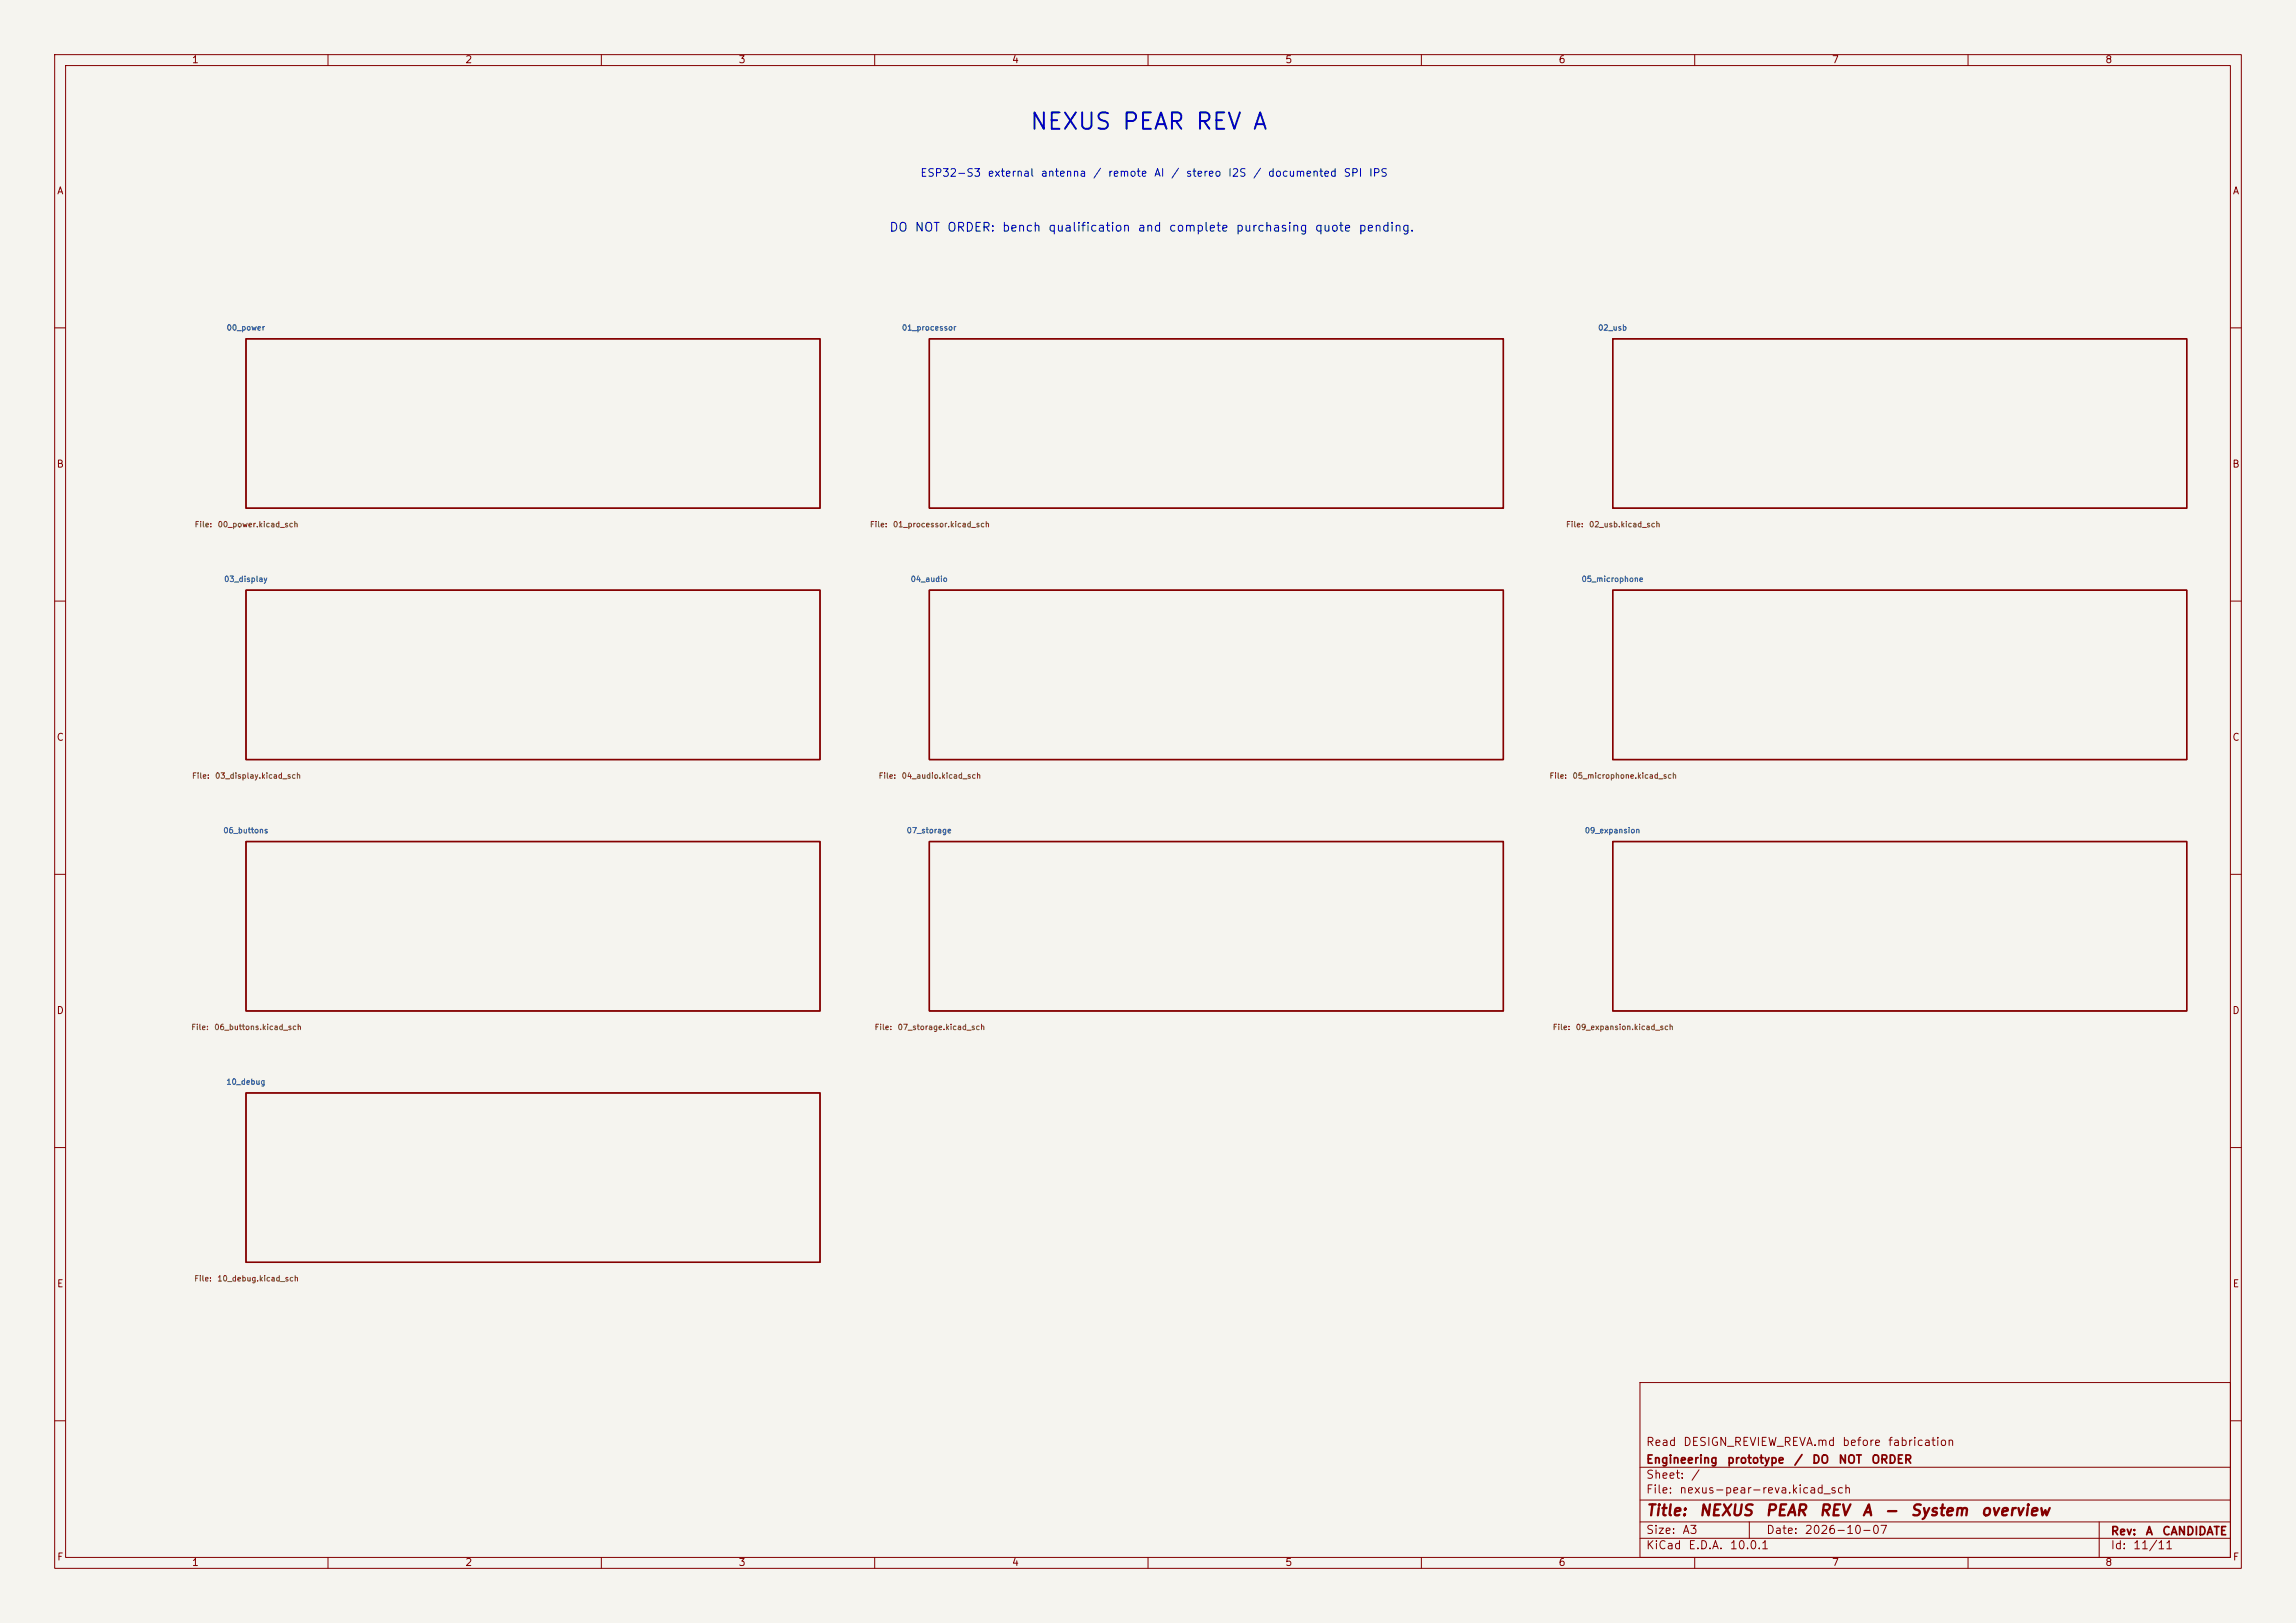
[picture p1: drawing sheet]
<svg xmlns="http://www.w3.org/2000/svg" width="420mm" height="297mm" viewBox="0 0 420 297" stroke-linecap="round" stroke-linejoin="round" font-family="sans-serif">
<defs><g id="words">
<text font-size="3" fill="#0000c2" x="188.2" y="24.5">NEXUS PEAR REV A</text>
<g font-size="2" fill="#840000">
<text x="301" y="277.9">Title:</text>
<text x="310.6" y="277.9">NEXUS</text>
<text x="322.8" y="277.9">PEAR</text>
<text x="332.6" y="277.9">REV</text>
<text x="340.5" y="277.9">A</text>
<text x="344.5" y="277.9">-</text>
<text x="349.3" y="277.9">System</text>
<text x="362.2" y="277.9">overview</text>
</g>
<text font-size="1.6" fill="#0000c2" x="162.6" y="42.8">DO NOT ORDER: bench qualification and complete purchasing quote pending.</text>
<g font-size="1.5" fill="#840000">
<text x="301" y="268.2">Engineering</text>
<text x="301" y="265">Read</text>
<text x="307.8" y="265">DESIGN_REVIEW_REVA.md</text>
<text x="315.8" y="268.2">prototype</text>
<text x="328" y="268.2">/</text>
<text x="331.4" y="268.2">DO</text>
<text x="336.2" y="268.2">NOT</text>
<text x="336.9" y="265">before</text>
<text x="342.2" y="268.2">ORDER</text>
<text x="345.2" y="265">fabrication</text>
<text x="301" y="273.7">File:</text>
<text x="301" y="271">Sheet:</text>
<text x="307.1" y="273.7">nexus-pear-reva.kicad_sch</text>
<text x="309.2" y="271">/</text>
<text x="301" y="281.1">Size:</text>
<text x="307.6" y="281.1">A3</text>
<text x="323" y="281.1">Date:</text>
<text x="330" y="281.1">2026-10-07</text>
<text x="386" y="281.3">Rev:</text>
<text x="392.4" y="281.3">A</text>
<text x="395.4" y="281.3">CANDIDATE</text>
<text x="301" y="283.9">KiCad</text>
<text x="308.7" y="283.9">E.D.A.</text>
<text x="316.3" y="283.9">10.0.1</text>
<text x="386" y="283.9">Id:</text>
<text x="390.1" y="283.9">11/11</text>
</g>
<g font-size="1.4" fill="#0000c2">
<text x="168.2" y="32.7">ESP32-S3</text>
<text x="180.6" y="32.7">external</text>
<text x="190.3" y="32.7">antenna</text>
<text x="199.8" y="32.7">/</text>
<text x="202.6" y="32.7">remote</text>
<text x="211" y="32.7">AI</text>
<text x="214.1" y="32.7">/</text>
<text x="216.8" y="32.7">stereo</text>
<text x="224.5" y="32.7">I2S</text>
<text x="229.1" y="32.7">/</text>
<text x="231.8" y="32.7">documented</text>
<text x="245.7" y="32.7">SPI</text>
<text x="250.3" y="32.7">IPS</text>
</g>
<g font-size="1.3" fill="#840000">
<text x="35" y="11.9">1</text>
<text x="85" y="11.9">2</text>
<text x="135" y="11.9">3</text>
<text x="185" y="11.9">4</text>
<text x="235" y="11.9">5</text>
<text x="285" y="11.9">6</text>
<text x="335" y="11.9">7</text>
<text x="385" y="11.9">8</text>
<text x="10.3" y="35.9">A</text>
<text x="408.3" y="35.9">A</text>
<text x="10.3" y="85.9">B</text>
<text x="408.2" y="85.9">B</text>
<text x="10.3" y="135.9">C</text>
<text x="408.2" y="135.9">C</text>
<text x="10.3" y="185.9">D</text>
<text x="408.2" y="185.9">D</text>
<text x="10.3" y="235.9">E</text>
<text x="408.3" y="235.9">E</text>
<text x="10.3" y="285.9">F</text>
<text x="35" y="286.9">1</text>
<text x="85" y="286.9">2</text>
<text x="135" y="286.9">3</text>
<text x="185" y="286.9">4</text>
<text x="235" y="286.9">5</text>
<text x="285" y="286.9">6</text>
<text x="335" y="286.9">7</text>
<text x="385" y="286.9">8</text>
<text x="408.3" y="285.9">F</text>
</g>
<g font-size="1" fill="#006464">
<text x="41.4" y="60.7">00_power</text>
<text x="164.9" y="60.7">01_processor</text>
<text x="292.2" y="60.7">02_usb</text>
<text x="40.9" y="106.7">03_display</text>
<text x="166.5" y="106.7">04_audio</text>
<text x="289.2" y="106.7">05_microphone</text>
<text x="40.8" y="152.7">06_buttons</text>
<text x="165.8" y="152.7">07_storage</text>
<text x="289.8" y="152.7">09_expansion</text>
<text x="41.3" y="198.7">10_debug</text>
</g>
<g font-size="1" fill="#725600">
<text x="35.5" y="96.7">File:</text>
<text x="39.7" y="96.7">00_power.kicad_sch</text>
<text x="159" y="96.7">File:</text>
<text x="163.2" y="96.7">01_processor.kicad_sch</text>
<text x="286.4" y="96.7">File:</text>
<text x="290.6" y="96.7">02_usb.kicad_sch</text>
<text x="35" y="142.7">File:</text>
<text x="39.2" y="142.7">03_display.kicad_sch</text>
<text x="160.6" y="142.7">File:</text>
<text x="164.8" y="142.7">04_audio.kicad_sch</text>
<text x="283.3" y="142.7">File:</text>
<text x="287.6" y="142.7">05_microphone.kicad_sch</text>
<text x="34.9" y="188.7">File:</text>
<text x="39.1" y="188.7">06_buttons.kicad_sch</text>
<text x="159.9" y="188.7">File:</text>
<text x="164.1" y="188.7">07_storage.kicad_sch</text>
<text x="283.9" y="188.7">File:</text>
<text x="288.2" y="188.7">09_expansion.kicad_sch</text>
<text x="35.4" y="234.7">File:</text>
<text x="39.7" y="234.7">10_debug.kicad_sch</text>
</g>
</g></defs>
<path d="M0 0h420v297h-420z" fill="#f5f4ef" stroke="#f5f4ef" stroke-width=".18"/>
<g fill="none" stroke="#840000" stroke-width=".18">
<path d="M10 10h400v277h-400zM12 12h396v273h-396zM60 10v2M110 10v2M160 10v2M210 10v2M260 10v2M310 10v2M360 10v2M10 60h2M408 60h2M10 110h2"/>
<path d="M408 110h2M10 160h2M408 160h2M10 210h2M408 210h2M300 253h108v32h-108zM10 260h2M300 278.5h108M300 274.5h108M300 268.5h108M320 278.5v3M384 278.5v6.5"/>
<path d="M408 260h2M60 285v2M110 285v2M160 285v2M210 285v2M260 285v2M300 281.5h108M310 285v2M360 285v2"/>
</g>
<path d="M45 62h105v31h-105zM170 62h105v31h-105zM295 62h105v31h-105zM45 108h105v31h-105zM170 108h105v31h-105zM295 108h105v31h-105zM45 154h105v31h-105zM170 154h105v31h-105zM295 154h105v31h-105zM45 200h105v31h-105z" fill="none" stroke="#840000" stroke-width=".25"/>
<use href="#words"/>
</svg>
